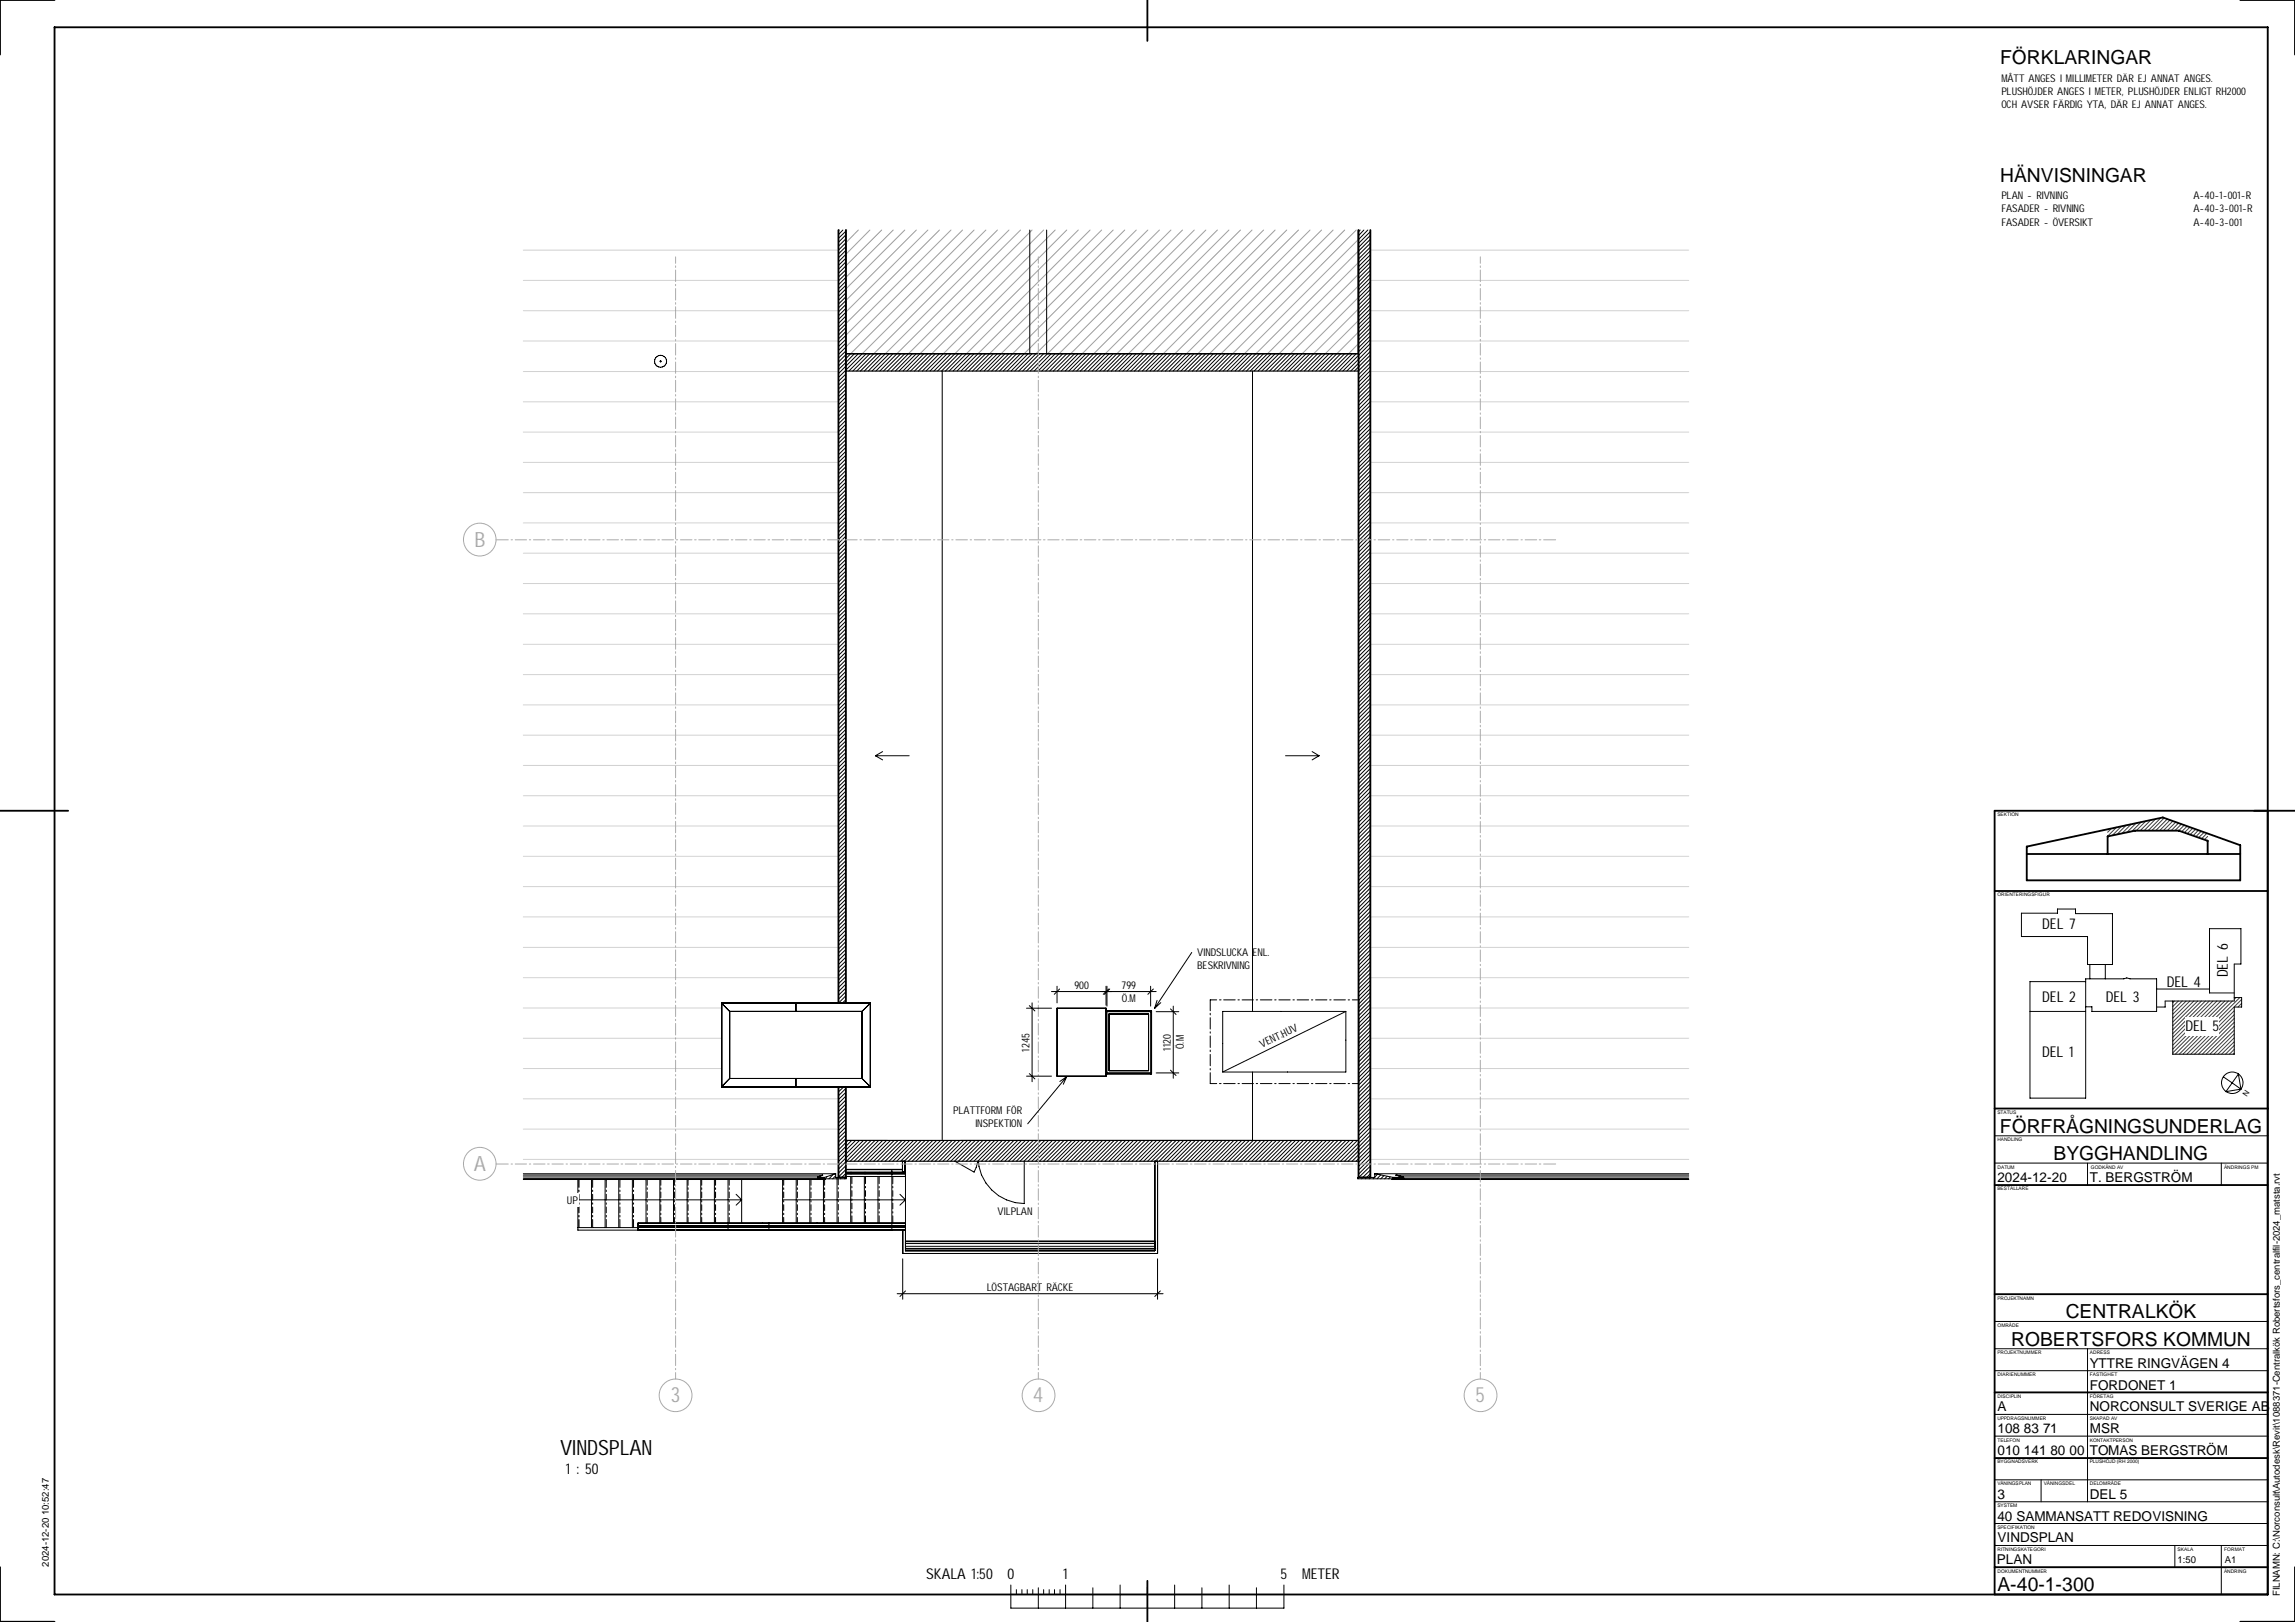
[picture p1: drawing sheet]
<svg xmlns="http://www.w3.org/2000/svg" width="841mm" height="594mm" viewBox="0 0 841 594" stroke-linecap="round" stroke-linejoin="round" font-family="sans-serif">
<defs><g id="words">
<g font-size="7.7" fill="#aaa">
<text x="173.9" y="200.3">B</text>
<text x="173.7" y="428.9">A</text>
<text x="245.8" y="513.6">3</text>
<text x="378.5" y="513.6">4</text>
<text x="540.7" y="513.6">5</text>
</g>
<text font-size="7.7" x="205.2" y="532.9">VINDSPLAN</text>
<g font-size="7.1">
<text x="733" y="23.3">FÖRKLARINGAR</text>
<text x="733" y="66.7">HÄNVISNINGAR</text>
<text x="732.9" y="414.9">FÖRFRÅGNINGSUNDERLAG</text>
<text x="752.5" y="424.9">BYGGHANDLING</text>
<text x="757" y="482.9">CENTRALKÖK</text>
<text x="737" y="492.8">ROBERTSFORS KOMMUN</text>
<text x="731.9" y="582.6">A-40-1-300</text>
</g>
<g font-size="5.5">
<text x="748.4" y="340.3">DEL 7</text>
<text x="816.4" y="357.9" transform="rotate(-90 816.4 357.9)">DEL 6</text>
<text x="794" y="361.5">DEL 4</text>
<text x="748.4" y="366.9">DEL 2</text>
<text x="771.7" y="366.9">DEL 3</text>
<text x="800.9" y="377.6">DEL 5</text>
<text x="748.4" y="387.1">DEL 1</text>
<text x="207.3" y="539.7">1 : 50</text>
<text x="339.3" y="578.2">SKALA 1:50</text>
<text x="369.2" y="578.2">0</text>
<text x="389.6" y="578.2">1</text>
<text x="469.2" y="578.2">5</text>
<text x="477.2" y="578.2">METER</text>
</g>
<g font-size="5">
<text x="731.9" y="432.9">2024-12-20</text>
<text x="765.8" y="432.9">T. BERGSTRÖM</text>
<text x="765.8" y="500.9">YTTRE RINGVÄGEN 4</text>
<text x="765.8" y="508.9">FORDONET 1</text>
<text x="731.9" y="516.9">A</text>
<text x="765.8" y="516.9">NORCONSULT SVERIGE AB</text>
<text x="731.9" y="524.9">108 83 71</text>
<text x="765.8" y="524.9">MSR</text>
<text x="731.9" y="532.9">010 141 80 00</text>
<text x="765.8" y="532.9">TOMAS BERGSTRÖM</text>
<text x="731.9" y="548.9">3</text>
<text x="765.8" y="548.9">DEL 5</text>
<text x="731.9" y="556.9">40 SAMMANSATT REDOVISNING</text>
<text x="731.9" y="564.9">VINDSPLAN</text>
<text x="731.8" y="572.9">PLAN</text>
</g>
<g font-size="3.9">
<text x="733.4" y="30">MÅTT ANGES I MILLIMETER DÄR EJ ANNAT ANGES.</text>
<text x="733.4" y="34.9">PLUSHÖJDER ANGES I METER, PLUSHÖJDER ENLIGT RH2000</text>
<text x="733.4" y="39.7">OCH AVSER FÄRDIG YTA, DÄR EJ ANNAT ANGES.</text>
<text x="733.4" y="72.9">PLAN - RIVNING</text>
<text x="733.4" y="77.8">FASADER - RIVNING</text>
<text x="803.7" y="72.9">A-40-1-001-R</text>
<text x="803.7" y="77.8">A-40-3-001-R</text>
<text x="733.4" y="82.6">FASADER - ÖVERSIKT</text>
<text x="803.7" y="82.6">A-40-3-001</text>
<text x="438.7" y="350">VINDSLUCKA ENL.</text>
<text x="438.7" y="354.9">BESKRIVNING</text>
<text x="393.7" y="362.2">900</text>
<text x="411" y="362.2">799</text>
<text x="411.1" y="366.9">Ö.M</text>
<text x="462.4" y="383.9" transform="rotate(-26 462.4 383.9)">VENT.HUV</text>
<text x="377.3" y="385.1" transform="rotate(-90 377.3 385.1)">1245</text>
<text x="429" y="384.7" transform="rotate(-90 429 384.7)">1120</text>
<text x="433.8" y="384.2" transform="rotate(-90 433.8 384.2)">Ö.M</text>
<text x="349.3" y="407.9">PLATTFORM FÖR</text>
<text x="357.5" y="412.8">INSPEKTION</text>
<text x="207.8" y="440.8">UP</text>
<text x="365.6" y="444.8">VILPLAN</text>
<text x="361.6" y="472.9">LÖSTAGBART RÄCKE</text>
</g>
<g font-size="3.5">
<text x="17.9" y="573.8" transform="rotate(-90 17.9 573.8)">2024-12-20 10:52:47</text>
<text x="798" y="572.3">1:50</text>
<text x="815.3" y="572.3">A1</text>
<text x="835.4" y="584.5" transform="rotate(-90 835.4 584.5)">FILNAMN: C:\Norconsult\Autodesk\Revit\1088371-Centralkök Robertsfors_centralfil-2024_matsta.rvt</text>
</g>
<text font-size="2.8" x="823.4" y="401.7" transform="rotate(-56 823.4 401.7)">N</text>
<g font-size="1.8">
<text x="731.9" y="299">SEKTION</text>
<text x="731.9" y="328.3">ORIENTERINGSFIGUR</text>
<text x="731.9" y="407.9">STATUS</text>
<text x="731.9" y="418">HANDLING</text>
<text x="731.9" y="428">DATUM</text>
<text x="766.2" y="428">GODKÄND AV</text>
<text x="815" y="428">ÄNDRINGS PM</text>
<text x="731.9" y="435.9">BESTÄLLARE</text>
<text x="731.9" y="476">PROJEKTNAMN</text>
<text x="731.9" y="486">OMRÅDE</text>
<text x="731.9" y="496">PROJEKTNUMMER</text>
<text x="765.8" y="496">ADRESS</text>
<text x="731.9" y="503.9">DIARIENUMMER</text>
<text x="765.8" y="503.9">FASTIGHET</text>
<text x="731.9" y="512">DISCIPLIN</text>
<text x="765.8" y="512">FÖRETAG</text>
<text x="731.9" y="519.9">UPPDRAGSNUMMER</text>
<text x="765.8" y="519.9">SKAPAD AV</text>
<text x="731.9" y="528">TELEFON</text>
<text x="765.8" y="528">KONTAKTPERSON</text>
<text x="731.9" y="535.9">BYGGNADSVERK</text>
<text x="765.8" y="535.9">PLUSHÖJD (RH 2000)</text>
<text x="731.9" y="544">VÅNINGSPLAN</text>
<text x="749" y="544">VÅNINGSDEL</text>
<text x="765.8" y="544">DELOMRÅDE</text>
<text x="731.9" y="551.9">SYSTEM</text>
<text x="731.9" y="560">SPECIFIKATION</text>
<text x="731.9" y="567.9">RITNINGSKATEGORI</text>
<text x="798" y="567.9">SKALA</text>
<text x="815" y="567.9">FORMAT</text>
<text x="731.9" y="576">DOKUMENTNUMMER</text>
<text x="815" y="576">ÄNDRING</text>
</g>
</g></defs>
<g fill="none" stroke="#000" stroke-width=".37">
<path d="M307.5 84.2l-.2 .3M308.9 84.2l-1.6 1.7M310 84.7l-2.7 2.6M310 86l-2.7 2.7M310 87.5l-2.7 2.7M310 88.9l-2.7 2.7M310 90.3l-2.7 2.7M310 91.7l-2.7 2.7M310 93.1l-2.7 2.7M310 94.6l-2.7 2.6M310 95.9l-2.7 2.7M310 97.4l-2.7 2.7"/>
<path d="M310 98.8l-2.7 2.6M310 84.2v45.3M377.4 84.2v45.3M383.5 84.2v45.3M497.7 84.2v45.3M498.4 84.2l-.6 .7M499.8 84.2l-2 2.1M501.2 84.2l-3.4 3.5M502.2 84.8l-4.4 4.4M502.2 86.2l-4.4 4.4M502.2 87.6l-4.4 4.3M502.2 89.1l-4.4 4.3"/>
<path d="M502.2 90.5l-4.4 4.3M502.2 91.9l-4.4 4.3M502.2 93.3l-4.4 4.3M502.2 94.7l-4.4 4.4M502.2 96.1l-4.4 4.3M502.2 97.5l-4.4 4.4M502.2 99l-4.4 4.3M310 100.2l-2.7 2.7M310 101.6l-2.7 2.7M310 103l-2.7 2.7M310 104.5l-2.7 2.6M310 105.8l-2.7 2.7"/>
<path d="M310 107.3l-2.7 2.7M310 108.7l-2.7 2.6M310 110.1l-2.7 2.7M310 111.5l-2.7 2.7M310 112.9l-2.7 2.8M310 114.4l-2.7 2.6M310 115.7l-2.7 2.7M310 117.2l-2.7 2.7M310 118.6l-2.7 2.6M310 120l-2.7 2.7M502.2 100.3l-4.4 4.4M502.2 101.8l-4.4 4.3"/>
<path d="M502.2 103.2l-4.4 4.3M502.2 104.6l-4.4 4.4M502.2 106l-4.4 4.3M502.2 107.4l-4.4 4.4M502.2 108.9l-4.4 4.3M502.2 110.2l-4.4 4.4M502.2 111.7l-4.4 4.3M502.2 113.1l-4.4 4.3M502.2 114.6l-4.4 4.3M502.2 115.9l-4.4 4.3M502.2 117.3l-4.4 4.4M502.2 118.8l-4.4 4.3"/>
<path d="M242 132.2l.1 .3zM310 129.5h187.8M310 121.4l-2.7 2.7M310 122.9l-2.7 2.6M310 124.3l-2.7 2.6M310 125.6l-2.7 2.8M310 127.1l-2.7 2.7M310 128.5l-2.7 2.6M310 137l-2.7 2.6M310 138.4l-2.7 2.7M310 139.8l-2.7 2.7M310.3 129.5l-3 3.1"/>
<path d="M311.7 129.5l-4.4 4.5M313.1 129.5l-5.8 5.9M314.5 129.5l-7.2 7.3M316 129.5l-8.7 8.8M317.4 129.5l-6.3 6.4M318.8 129.5l-6.3 6.4M320.2 129.5l-6.3 6.4M321.6 129.5l-6.3 6.4M323 129.5l-6.3 6.4M324.4 129.5l-6.2 6.4M325.9 129.5l-6.4 6.4M327.2 129.5l-6.2 6.4"/>
<path d="M328.7 129.5l-6.3 6.4M330.1 129.5l-6.3 6.4M331.6 129.5l-6.4 6.4M332.9 129.5l-6.3 6.4M334.3 129.5l-6.2 6.4M335.8 129.5l-6.4 6.4M337.1 129.5l-6.2 6.4M338.6 129.5l-6.3 6.4M340 129.5l-6.3 6.4M341.5 129.5l-6.4 6.4M342.8 129.5l-6.2 6.4M344.3 129.5l-6.3 6.4"/>
<path d="M345.3 135.9v281.8M345.7 129.5l-6.4 6.4M347 129.5l-6.2 6.4M348.5 129.5l-6.3 6.4M349.9 129.5l-6.3 6.4M351.3 129.5l-6.3 6.4M352.7 129.5l-6.2 6.4M354.2 129.5l-6.4 6.4M355.6 129.5l-6.3 6.4M357 129.5l-6.3 6.4M358.4 129.5l-6.3 6.4M359.8 129.5l-6.3 6.4"/>
<path d="M361.2 129.5l-6.3 6.4M362.6 129.5l-6.2 6.4M364.1 129.5l-6.4 6.4M365.5 129.5l-6.3 6.4M366.9 129.5l-6.3 6.4M368.3 129.5l-6.3 6.4M369.7 129.5l-6.3 6.4M371.1 129.5l-6.3 6.4M372.5 129.5l-6.2 6.4M374 129.5l-6.4 6.4M375.3 129.5l-6.2 6.4M376.8 129.5l-6.3 6.4"/>
<path d="M378.2 129.5l-6.3 6.4M379.6 129.5l-6.3 6.4M381 129.5l-6.3 6.4M382.4 129.5l-6.2 6.4M383.9 129.5l-6.4 6.4M385.2 129.5l-6.2 6.4M386.7 129.5l-6.3 6.4M388.1 129.5l-6.3 6.4M389.5 129.5l-6.3 6.4M390.9 129.5l-6.3 6.4M392.3 129.5l-6.3 6.4M393.8 129.5l-6.4 6.4"/>
<path d="M395.1 129.5l-6.2 6.4M396.6 129.5l-6.3 6.4M398 129.5l-6.3 6.4M399.4 129.5l-6.3 6.4M400.8 129.5l-6.3 6.4M402.3 129.5l-6.4 6.4M403.7 129.5l-6.4 6.4M405 129.5l-6.2 6.4M406.5 129.5l-6.3 6.4M407.9 129.5l-6.3 6.4M409.3 129.5l-6.3 6.4M410.7 129.5l-6.2 6.4"/>
<path d="M412.2 129.5l-6.4 6.4M413.5 129.5l-6.3 6.4M415 129.5l-6.3 6.4M416.4 129.5l-6.4 6.4M417.8 129.5l-6.3 6.4M419.2 129.5l-6.3 6.4M420.6 129.5l-6.2 6.4M422.1 129.5l-6.4 6.4M423.4 129.5l-6.2 6.4M424.9 129.5l-6.3 6.4M426.3 129.5l-6.4 6.4M427.7 129.5l-6.3 6.4"/>
<path d="M429.1 129.5l-6.3 6.4M430.5 129.5l-6.3 6.4M432 129.5l-6.4 6.4M433.3 129.5l-6.2 6.4M434.8 129.5l-6.3 6.4M436.2 129.5l-6.3 6.4M437.6 129.5l-6.3 6.4M439 129.5l-6.3 6.4M440.4 129.5l-6.3 6.4M441.9 129.5l-6.4 6.4M443.2 129.5l-6.2 6.4M444.7 129.5l-6.3 6.4"/>
<path d="M446.1 129.5l-6.3 6.4M447.5 129.5l-6.3 6.4M448.9 129.5l-6.3 6.4M450.3 129.5l-6.3 6.4M451.7 129.5l-6.3 6.4M453.1 129.5l-6.2 6.4M454.6 129.5l-6.4 6.4M456 129.5l-6.3 6.4M457.4 129.5l-6.3 6.4M458.8 129.5l-6.3 6.4M459 135.9v234.5M460.2 129.5l-6.3 6.4"/>
<path d="M461.6 129.5l-6.3 6.4M463 129.5l-6.2 6.4M464.5 129.5l-6.4 6.4M465.8 129.5l-6.2 6.4M467.3 129.5l-6.3 6.4M468.7 129.5l-6.3 6.4M470.2 129.5l-6.4 6.4M471.5 129.5l-6.3 6.4M472.9 129.5l-6.2 6.4M474.4 129.5l-6.4 6.4M475.7 129.5l-6.2 6.4M477.2 129.5l-6.3 6.4"/>
<path d="M478.6 129.5l-6.3 6.4M480.1 129.5l-6.4 6.4M481.4 129.5l-6.3 6.4M482.9 129.5l-6.3 6.4M484.3 129.5l-6.4 6.4M485.6 129.5l-6.2 6.4M487.1 129.5l-6.3 6.4M488.5 129.5l-6.3 6.4M489.9 129.5l-6.3 6.4M491.3 129.5l-6.2 6.4M492.8 129.5l-6.4 6.4M494.2 129.5l-6.4 6.4"/>
<path d="M495.6 129.5l-6.3 6.4M497 129.5l-6.3 6.4M502.2 120.1l-4.4 4.4M502.2 121.6l-4.4 4.3M502.2 123l-4.4 4.3M502.2 124.4l-4.4 4.4M502.2 125.8l-10.1 10.1M502.2 127.3l-8.7 8.6M502.2 128.7l-7.2 7.2M502.2 130l-5.9 5.9M502.2 131.5l-4.4 4.4M502.2 132.9l-4.4 4.3"/>
<path d="M502.2 134.3l-4.4 4.4M502.2 135.7l-4.4 4.3M502.2 137.2l-4.4 4.3M502.2 138.5l-4.4 4.4M502.2 140l-4.4 4.3M310 141.2l-2.7 2.7M310 142.7l-2.7 2.6M310 144l-2.7 2.7M310 145.5l-2.7 2.7M310 146.9l-2.7 2.6M310 148.3l-2.7 2.7M310 149.7l-2.7 2.7"/>
<path d="M310 151.1l-2.7 2.7M310 152.6l-2.7 2.6M310 153.9l-2.7 2.7M310 155.4l-2.7 2.7M310 156.8l-2.7 2.6M310 158.2l-2.7 2.7M310 159.6l-2.7 2.7M502.2 141.4l-4.4 4.3M502.2 142.8l-4.4 4.4M502.2 144.2l-4.4 4.3M502.2 145.6l-4.4 4.3M502.2 147.1l-4.4 4.3"/>
<path d="M502.2 148.4l-4.4 4.4M502.2 149.9l-4.4 4.3M502.2 151.3l-4.4 4.3M502.2 152.7l-4.4 4.4M502.2 154.1l-4.4 4.3M502.2 155.5l-4.4 4.4M502.2 157l-4.4 4.3M502.2 158.3l-4.4 4.3M502.2 159.8l-4.4 4.3M310 161l-2.7 2.7M310 162.5l-2.7 2.6M310 163.8l-2.7 2.7"/>
<path d="M310 165.3l-2.7 2.7M310 166.7l-2.7 2.6M310 168.1l-2.7 2.7M310 169.5l-2.7 2.7M310 170.9l-2.7 2.7M310 172.3l-2.7 2.7M310 173.7l-2.7 2.7M310 175.2l-2.7 2.7M310 176.6l-2.7 2.6M310 178l-2.7 2.7M310 179.4l-2.7 2.7M502.2 161.2l-4.4 4.3"/>
<path d="M502.2 162.6l-4.4 4.4M502.2 164l-4.4 4.3M502.2 165.4l-4.4 4.4M502.2 166.9l-4.4 4.3M502.2 168.2l-4.4 4.4M502.2 169.7l-4.4 4.3M502.2 171.1l-4.4 4.3M502.2 172.5l-4.4 4.4M502.2 173.9l-4.4 4.3M502.2 175.3l-4.4 4.4M502.2 176.7l-4.4 4.4M502.2 178.1l-4.4 4.4"/>
<path d="M502.2 179.6l-4.4 4.3M310 180.8l-2.7 2.7M310 182.2l-2.7 2.7M310 183.6l-2.7 2.8M310 185.1l-2.7 2.6M310 186.4l-2.7 2.7M310 187.9l-2.7 2.7M310 189.3l-2.7 2.7M310 190.8l-2.7 2.6M310 192.1l-2.7 2.7M310 193.5l-2.7 2.8M310 195l-2.7 2.6"/>
<path d="M310 196.3l-2.7 2.8M310 197.8l-2.7 2.7M310 199.2l-2.7 2.6M502.2 181l-4.4 4.3M502.2 182.4l-4.4 4.3M502.2 183.8l-4.4 4.3M502.2 185.3l-4.4 4.3M502.2 186.6l-4.4 4.4M502.2 188l-4.4 4.4M502.2 189.5l-4.4 4.3M502.2 190.9l-4.4 4.3M502.2 192.3l-4.4 4.3"/>
<path d="M502.2 193.7l-4.4 4.3M502.2 195.2l-4.4 4.3M502.2 196.5l-4.4 4.3M502.2 198l-4.4 4.3M502.2 199.4l-4.4 4.3M310 200.7l-2.7 2.6M310 202l-2.7 2.7M310 203.5l-2.7 2.7M310 204.9l-2.7 2.6M310 206.2l-2.7 2.8M310 207.7l-2.7 2.7M310 209.1l-2.7 2.7"/>
<path d="M310 210.5l-2.7 2.7M310 211.9l-2.7 2.7M310 213.4l-2.7 2.7M310 214.8l-2.7 2.6M310 216.2l-2.7 2.7M310 217.6l-2.7 2.7M310 219l-2.7 2.7M502.2 200.7l-4.4 4.4M502.2 202.2l-4.4 4.3M502.2 203.6l-4.4 4.3M502.2 205.1l-4.4 4.3M502.2 206.4l-4.4 4.3"/>
<path d="M502.2 207.9l-4.4 4.3M502.2 209.3l-4.4 4.3M502.2 210.7l-4.4 4.4M502.2 212.1l-4.4 4.3M502.2 213.5l-4.4 4.3M502.2 214.9l-4.4 4.4M502.2 216.3l-4.4 4.3M502.2 217.8l-4.4 4.3M502.2 219.2l-4.4 4.3M310 220.4l-2.7 2.7M310 221.8l-2.7 2.7M310 223.3l-2.7 2.6"/>
<path d="M310 224.6l-2.7 2.7M310 226.1l-2.7 2.7M310 227.5l-2.7 2.7M310 228.9l-2.7 2.7M310 230.3l-2.7 2.7M310 231.7l-2.7 2.7M310 233.2l-2.7 2.6M310 234.5l-2.7 2.7M310 236l-2.7 2.7M310 237.4l-2.7 2.6M310 238.8l-2.7 2.7M502.2 226.2l-4.4 4.3"/>
<path d="M502.2 230.5l-4.4 4.3M502.2 231.9l-4.4 4.3M502.2 220.6l-4.4 4.3M502.2 222l-4.4 4.3M502.2 223.4l-4.4 4.4M502.2 224.8l-4.4 4.4M502.2 227.7l-4.4 4.3M502.2 229.1l-4.4 4.3M502.2 233.3l-4.4 4.4M502.2 234.7l-4.4 4.3M502.2 236.1l-4.4 4.4M502.2 237.6l-4.4 4.3"/>
<path d="M502.2 238.9l-4.4 4.4M310 240.2l-2.7 2.7M310 241.6l-2.7 2.7M310 243.1l-2.7 2.6M310 244.4l-2.7 2.7M310 245.9l-2.7 2.7M310 247.3l-2.7 2.6M310 248.7l-2.7 2.7M310 250.1l-2.7 2.7M310 251.5l-2.7 2.8M310 253l-2.7 2.6M310 254.3l-2.7 2.7"/>
<path d="M310 255.8l-2.7 2.7M310 257.2l-2.7 2.6M310 258.6l-2.7 2.7M502.2 244.6l-4.4 4.3M502.2 246l-4.4 4.4M502.2 250.3l-4.4 4.3M502.2 258.7l-4.4 4.4M502.2 240.4l-4.4 4.3M502.2 241.8l-4.4 4.3M502.2 243.2l-4.4 4.4M502.2 247.5l-4.4 4.3M502.2 248.8l-4.4 4.4"/>
<path d="M502.2 251.7l-4.4 4.3M502.2 253.2l-4.4 4.3M502.2 254.5l-4.4 4.3M502.2 255.9l-4.4 4.4M502.2 257.4l-4.4 4.3M310 260l-2.7 2.7M310 261.5l-2.7 2.6M310 262.8l-2.7 2.7M310 264.2l-2.7 2.8M310 265.7l-2.7 2.7M310 267.1l-2.7 2.6M310 268.5l-2.7 2.7"/>
<path d="M310 269.9l-2.7 2.7M310 271.4l-2.7 2.6M310 272.7l-2.7 2.7M310 274.2l-2.7 2.7M310 275.6l-2.7 2.6M310 277l-2.7 2.7M310 278.4l-2.7 2.7M310 279.8l-2.7 2.7M320.8 276.8h12.4M320.8 276.8l2.6 1.5M323.4 275.3l-2.6 1.5M471.1 276.8h12.3"/>
<path d="M480.8 275.3l2.6 1.5M483.4 276.8l-2.6 1.5M502.2 260.2l-4.4 4.3M502.2 264.4l-4.4 4.3M502.2 272.9l-4.4 4.3M502.2 278.6l-4.4 4.3M502.2 280l-4.4 4.3M502.2 261.6l-4.4 4.3M502.2 263l-4.4 4.4M502.2 265.9l-4.4 4.3M502.2 267.3l-4.4 4.3M502.2 268.6l-4.4 4.4"/>
<path d="M502.2 270.1l-4.4 4.3M502.2 271.5l-4.4 4.3M502.2 274.3l-4.4 4.3M502.2 275.8l-4.4 4.3M502.2 277.1l-4.4 4.4M310 281.3l-2.7 2.6M310 282.6l-2.7 2.7M310 284.1l-2.7 2.7M310 285.5l-2.7 2.6M310 286.9l-2.7 2.7M310 288.3l-2.7 2.7M310 289.7l-2.7 2.7"/>
<path d="M310 291.2l-2.7 2.6M310 292.5l-2.7 2.7M310 294l-2.7 2.7M310 295.4l-2.7 2.6M310 296.8l-2.7 2.7M310 298.2l-2.7 2.7M310 299.6l-2.7 2.7M502.2 282.8l-4.4 4.3M502.2 284.2l-4.4 4.3M502.2 292.7l-4.4 4.3M502.2 294.1l-4.4 4.3M502.2 296.9l-4.4 4.3"/>
<path d="M502.2 298.4l-4.4 4.3M502.2 281.4l-4.4 4.3M502.2 285.7l-4.4 4.3M502.2 287l-4.4 4.4M502.2 288.5l-4.4 4.3M502.2 289.9l-4.4 4.3M502.2 291.3l-4.4 4.4M502.2 295.6l-4.4 4.3M502.2 299.8l-4.4 4.3M310 301l-2.7 2.7M310 302.4l-2.7 2.7M310 303.9l-2.7 2.7"/>
<path d="M310 305.3l-2.7 2.6M310 306.7l-2.7 2.7M310 308.1l-2.7 2.7M310 309.5l-2.7 2.7M310 310.9l-2.7 2.7M310 312.3l-2.7 2.7M310 313.8l-2.7 2.6M310 315.2l-2.7 2.6M310 316.6l-2.7 2.7M310 318l-2.7 2.7M310 319.4l-2.7 2.7M502.2 311.1l-4.4 4.3"/>
<path d="M502.2 312.5l-4.4 4.3M502.2 316.7l-4.4 4.4M502.2 318.2l-4.4 4.3M502.2 301.2l-4.4 4.4M502.2 302.6l-4.4 4.3M502.2 304l-4.4 4.4M502.2 305.5l-4.4 4.3M502.2 306.8l-4.4 4.3M502.2 308.3l-4.4 4.3M502.2 309.7l-4.4 4.3M502.2 313.9l-4.4 4.4M502.2 315.3l-4.4 4.4"/>
<path d="M502.2 319.6l-4.4 4.3M310 320.8l-2.7 2.7M310 322.2l-2.7 2.8M310 323.7l-2.7 2.6M310 325l-2.7 2.7M310 326.5l-2.7 2.7M310 327.9l-2.7 2.7M310 329.4l-2.7 2.6M310 330.7l-2.7 2.7M310 332.1l-2.7 2.8M310 333.6l-2.7 2.6M310 334.9l-2.7 2.8"/>
<path d="M310 336.4l-2.7 2.7M310 337.8l-2.7 2.6M310 339.2l-2.7 2.7M502.2 326.6l-4.4 4.4M502.2 330.9l-4.4 4.3M502.2 332.3l-4.4 4.3M502.2 336.5l-4.4 4.4M502.2 321l-4.4 4.3M502.2 322.4l-4.4 4.3M502.2 323.8l-4.4 4.4M502.2 325.2l-4.4 4.4M502.2 328.1l-4.4 4.3"/>
<path d="M502.2 329.5l-4.4 4.3M502.2 333.8l-4.4 4.3M502.2 335.1l-4.4 4.3M502.2 338l-4.4 4.3M502.2 339.3l-4.4 4.4M310 340.6l-2.7 2.7M310 342.1l-2.7 2.7M310 343.5l-2.7 2.6M310 344.8l-2.7 2.8M310 346.3l-2.7 2.7M310 347.7l-2.7 2.7M310 349.1l-2.7 2.7"/>
<path d="M310 350.5l-2.7 2.7M310 352l-2.7 2.6M310 353.4l-2.7 2.6M310 354.8l-2.7 2.7M310 356.2l-2.7 2.7M310 357.6l-2.7 2.7M310 359l-2.7 2.7M502.2 345l-4.4 4.3M502.2 346.5l-4.4 4.3M502.2 349.2l-4.4 4.4M502.2 350.7l-4.4 4.3M502.2 356.4l-4.4 4.3"/>
<path d="M502.2 359.2l-4.4 4.3M502.2 340.8l-4.4 4.3M502.2 342.2l-4.4 4.3M502.2 343.7l-4.4 4.3M502.2 347.9l-4.4 4.3M502.2 352.1l-4.4 4.3M502.2 353.5l-4.4 4.4M502.2 354.9l-4.4 4.3M502.2 357.8l-4.4 4.3M264.4 367.4h54.5M264.4 367.4v30.6M264.4 367.4l3 3"/>
<path d="M267.4 370.4v24.6M267.4 370.4h48.5M291.7 367.4v3M310 360.4l-2.7 2.7M310 361.9l-2.7 2.6M310 363.2l-2.7 2.7M310 364.7l-2.7 2.7M310 366.1l-1.3 1.3M315.9 370.4v24.6M318.9 367.4v30.6M318.9 367.4l-3 3M387.3 369.2h18v24.9h-18z"/>
<path d="M405.3 370.2h16.7v23.1h-16.7M405.6 370.5h16v22.4h-16zM406.5 371.3h14.4v20.8h-14.4zM406.5 371.3h14.4M443.5 371.1v.6M443.5 372.7v4.2M443.5 377.9v.5M443.5 379.4v4.2M445.9 366.2h-2.4v4M446.9 366.2h.6M448.4 366.2h4.2M453.6 366.2h.6"/>
<path d="M455.2 366.2h4.1M460.3 366.2h.5M461.9 366.2h4.2M467.1 366.2h.5M468.6 366.2h4.2M473.8 366.2h.5M475.3 366.2h4.3M480.6 366.2h.5M482.1 366.2h4.1M487.3 366.2h.5M488.8 366.2h4.2M493.2 370.4l-45.1 22.2"/>
<path d="M493.2 370.4h-45.1v22.2M493.2 370.4v22.2h-45.1M494 366.2h.5M495.6 366.2h2.3v4M497.9 371.1v.6M497.9 372.7v4.2M497.9 377.9v.5M497.9 379.4v4.2M502.2 360.6l-4.4 4.3M502.2 364.8l-4.4 4.3M502.2 369.1l-4.4 4.3M502.2 370.5l-4.4 4.3"/>
<path d="M502.2 373.3l-4.4 4.3M502.2 379l-4.4 4.3M502.2 362l-4.4 4.4M502.2 363.4l-4.4 4.4M502.2 366.3l-4.4 4.3M502.2 367.7l-4.4 4.3M502.2 371.9l-4.4 4.4M502.2 374.7l-4.4 4.4M502.2 376.2l-4.4 4.3M502.2 377.5l-4.4 4.4M264.4 398h54.5M267.4 395h48.5"/>
<path d="M267.4 395l-3 3M291.7 395v3M307.8 398l-.5 .4M309.2 398l-1.9 1.9M310 398.6l-2.7 2.7M315.9 395l3 3M443.5 384.6v.5M443.5 386.2v4.1M443.5 391.3v.5M443.5 392.9v3.9h2.4M446.9 396.8h.6M448.4 396.8h4.2"/>
<path d="M453.6 396.8h.6M455.2 396.8h4.1M459 392.6v25.1M460.3 396.8h.5M461.9 396.8h4.2M467.1 396.8h.5M468.6 396.8h4.2M473.8 396.8h.5M475.3 396.8h4.3M480.6 396.8h.5M482.1 396.8h4.1M487.3 396.8h.5"/>
<path d="M488.8 396.8h4.2M494 396.8h.5M497.9 392.9v3.9h-2.3M497.9 384.6v.5M497.9 386.2v4.1M497.9 391.3v.5M502.2 383.2l-4.4 4.3M502.2 384.6l-4.4 4.4M502.2 388.9l-4.4 4.3M502.2 393.1l-4.4 4.3M502.2 394.5l-4.4 4.4M502.2 397.3l-4.4 4.4"/>
<path d="M502.2 398.8l-4.4 4.3M502.2 380.4l-4.4 4.3M502.2 381.8l-4.4 4.4M502.2 386.1l-4.4 4.3M502.2 387.4l-4.4 4.4M502.2 390.3l-4.4 4.3M502.2 391.7l-4.4 4.4M502.2 396l-4.4 4.3M310 417.7h15.2M310 400l-2.7 2.7M310 401.4l-2.7 2.7M310 402.8l-2.7 2.8"/>
<path d="M310 404.3l-2.7 2.7M310 405.7l-2.7 2.6M310 407.1l-2.7 2.7M310 408.5l-2.7 2.7M310 410l-2.7 2.6M310 411.3l-2.7 2.7M310 412.7l-2.7 2.8M310 414.2l-2.7 2.6M310 415.6l-2.7 2.7M310 417l-2.7 2.7M310.7 417.7l-3.4 3.4M312.1 417.7l-4.8 4.8"/>
<path d="M313.5 417.7l-6.2 6.2M315 417.7l-7.7 7.7M316.4 417.7l-9.1 9M317.8 417.7l-7.6 7.6M319.2 417.7l-7.6 7.6M320.6 417.7l-7.6 7.6M322 417.7l-7.5 7.6M323.4 417.7l-7.5 7.6M324.9 417.7l-7.7 7.6M326.3 417.7l-7.6 7.6M327.7 417.7l-7.6 7.6M329.1 417.7l-7.6 7.6"/>
<path d="M330.5 417.7l-7.6 7.6M331.9 417.7l-7.5 7.6M333.3 417.7l-7.5 7.6M334.8 417.7l-7.6 7.6M336.1 417.7l-7.5 7.6M337.6 417.7l-7.6 7.6M339 417.7l-7.6 7.6M340.4 417.7l-7.6 7.6M341.8 417.7l-7.5 7.6M343.2 417.7l-7.6 7.6M344.7 417.7l-7.6 7.6M346 417.7l-7.5 7.6"/>
<path d="M347.5 417.7l-7.6 7.6M348.9 417.7l-7.6 7.6M350.3 417.7l-7.6 7.6M351.7 417.7l-7.5 7.6M351.9 417.7h106.7M353.1 417.7l-7.6 7.6M354.6 417.7l-7.6 7.6M355.9 417.7l-7.5 7.6M357.4 417.7l-7.6 7.6M358.8 417.7l-7.6 7.6M360.2 417.7l-7.6 7.6M361.6 417.7l-7.5 7.6"/>
<path d="M363.1 417.7l-7.7 7.6M364.5 417.7l-7.6 7.6M365.8 417.7l-7.5 7.6-1.3 4-7.1-4M367.3 417.7l-7.6 7.6M368.7 417.7l-7.6 7.6M370.1 417.7l-7.6 7.6M371.5 417.7l-7.5 7.6M373 417.7l-7.7 7.6M374.3 417.7l-7.5 7.6M375.8 417.7l-7.6 7.6M377.2 417.7l-7.6 7.6M378.6 417.7l-7.6 7.6"/>
<path d="M380 417.7l-7.6 7.6M381.4 417.7l-7.6 7.6M382.9 417.7l-7.7 7.6M384.2 417.7l-7.5 7.6M385.7 417.7l-7.6 7.6M387.1 417.7l-7.6 7.6M388.5 417.7l-7.6 7.6M389.9 417.7l-7.5 7.6M391.3 417.7l-7.6 7.6M392.8 417.7l-7.7 7.6M394.1 417.7l-7.5 7.6M395.6 417.7l-7.7 7.6"/>
<path d="M397 417.7l-7.6 7.6M398.4 417.7l-7.6 7.6M399.8 417.7l-7.5 7.6M401.2 417.7l-7.6 7.6M402.7 417.7l-7.6 7.6M404 417.7l-7.5 7.6M405.5 417.7l-7.7 7.6M406.9 417.7l-7.6 7.6M408.3 417.7l-7.6 7.6M409.7 417.7l-7.5 7.6M411.1 417.7l-7.6 7.6M412.5 417.7l-7.5 7.6"/>
<path d="M413.9 417.7l-7.5 7.6M415.4 417.7l-7.6 7.6M416.8 417.7l-7.6 7.6M418.2 417.7l-7.6 7.6M419.6 417.7l-7.6 7.6M421 417.7l-7.6 7.6M422.4 417.7l-7.5 7.6M423.8 417.7l-7.5 7.6M425.3 417.7l-7.6 7.6M426.6 417.7l-7.5 7.6M428.1 417.7l-7.6 7.6M429.5 417.7l-7.6 7.6"/>
<path d="M431 417.7l-7.7 7.6M432.3 417.7l-7.5 7.6M433.7 417.7l-7.6 7.6M435.2 417.7l-7.6 7.6M436.5 417.7l-7.5 7.6M438 417.7l-7.6 7.6M439.4 417.7l-7.6 7.6M440.9 417.7l-7.7 7.6M442.2 417.7l-7.5 7.6M443.7 417.7l-7.7 7.6M445.1 417.7l-7.6 7.6M446.4 417.7l-7.5 7.6"/>
<path d="M447.9 417.7l-7.5 7.6M449.3 417.7l-7.6 7.6M450.7 417.7l-7.6 7.6M452.1 417.7l-7.5 7.6M453.6 417.7l-7.7 7.6M455 417.7l-7.6 7.6M456.4 417.7l-7.6 7.6M457.8 417.7l-7.6 7.6M459.2 417.7l-7.6 7.6M460.6 417.7l-7.5 7.6M462 417.7l-7.5 7.6M463.5 417.7l-7.7 7.6"/>
<path d="M464.8 417.7l-7.5 7.6M466.3 417.7l-7.6 7.6M467.7 417.7l-7.6 7.6M469.1 417.7l-7.6 7.6M470.5 417.7l-7.5 7.6M471.9 417.7l-7.6 7.6M473.4 417.7l-7.6 7.6M474.7 417.7l-7.5 7.6M476.2 417.7l-7.6 7.6M477.6 417.7l-7.6 7.6M479 417.7l-7.6 7.6M480.4 417.7l-7.5 7.6"/>
<path d="M481.8 417.7l-7.6 7.6M483.3 417.7l-7.6 7.6M484.6 417.7l-7.5 7.6M486.1 417.7l-7.6 7.6M487.5 417.7l-7.6 7.6M488.9 417.7l-7.6 7.6M490.3 417.7l-7.5 7.6M491.7 417.7l-7.6 7.6M493.2 417.7l-7.6 7.6M494.5 417.7l-7.5 7.6M496 417.7l-7.6 7.6M497.4 417.7l-7.6 7.6"/>
<path d="M502.2 403l-4.4 4.3M502.2 407.2l-4.4 4.4M502.2 411.5l-4.4 4.3M502.2 412.9l-4.4 4.3M502.2 414.4l-11 10.9M502.2 415.7l-9.5 9.6M502.2 417.2l-8.2 8.1M502.2 418.6l-6.7 6.7M502.2 400.2l-4.4 4.3M502.2 401.6l-4.4 4.4M502.2 404.5l-4.4 4.3M502.2 405.9l-4.4 4.3"/>
<path d="M502.2 408.7l-4.4 4.3M502.2 410.1l-4.4 4.3M191.8 431.8h109.7M191.8 430.4h109.7l-1.8 .7M191.8 429.9h114.4M191.8 431h107.9M191.8 432h110.5M211.8 432v18.5h119M211.8 439.4h60M212.2 432v2.8M212.2 435.9v.5M212.2 437.4v2.1"/>
<path d="M216.7 432v17.6M217.2 432v2.8M217.2 435.9v.5M217.2 437.4v2.1M221.7 432v17.6M222.2 432v2.8M222.2 435.9v.5M222.2 437.4v2.1M226.7 432v17.6M227.2 432v2.8M227.2 435.9v.5M227.2 437.4v2.1"/>
<path d="M231.7 432v17.6M232.2 432v2.8M232.2 435.9v.5M232.2 437.4v2.1M236.7 432v16M237.2 432v2.1M237.2 435v.6M237.2 436.5v2.2M237.2 439.7v.5M241.8 432v16M242.1 432v2.1M242.1 435v.6"/>
<path d="M242.1 436.5v2.2M242.1 439.7v.5M246.8 432v16M247.1 432v2.1M247.1 435v.6M247.1 436.5v2.2M247.1 439.7v.5M251.8 432v16M252.1 432v2.1M252.1 435v.6M252.1 436.5v2.2M252.1 439.7v.5"/>
<path d="M256.8 432v16M257.1 432v2.1M257.1 435v.6M257.1 436.5v2.2M257.1 439.7v.5M261.8 432v16M262.2 432v2.1M262.2 435v.6M262.2 436.5v2.2M262.2 439.7v.5M266.8 432v18.4M267.2 432v2.1"/>
<path d="M267.2 435v.6M267.2 436.5v2.2M267.2 439.7v.5M269.7 437.4l2.1 2M271.8 432v16M271.8 439.4l-2.1 2M286.8 432v16M286.8 439.4h45M287.2 432v2.1M287.2 435v.6M287.2 436.5v2.2M287.2 439.7v.5"/>
<path d="M291.8 432v16M292.2 432v2.1M292.2 435v.6M292.2 436.5v2.2M292.2 439.7v.5M296.8 432v16M297.2 432v2.1M297.2 435v.6M297.2 436.5v2.2M297.2 439.7v.5M299.7 431v.8M300 431.2v.5"/>
<path d="M301.3 431.2l-.4 .5M301.4 430.4l-1.7 .6M301.5 431.8l.8 .2M301.8 431.7v16.3M302.2 431.7v2.4M302.2 435v.6M302.2 436.5v2.2M302.2 439.7v.5M303.1 430.9l-.8 .8M305.2 430.2l-1.4 1.5M306.2 430.6l-1.1 1.1M306.2 429.9l-4.1 1.3h-2.4"/>
<path d="M306.2 429.9v1.3h3.8v.5h-10.3M306.7 431.7v16.3M307 431.2l-.4 .5M307.2 431.7v2.2M307.2 434.9v.5M307.2 436.5v2.1M307.2 439.5v.6M310 426.9l-2.7 2.7M310 425.4l-2.7 2.8M310 429.8l-2 1.9M310 431.1l-.5 .6M310 429.9h21.8"/>
<path d="M310 429.3h21.8M310 430.9h21.8M311.7 429.3v.6M311.7 430.9v17.1M312.2 429.3v.6M312.2 430.9v2.6M312.2 434.5v.5M312.2 436v2.2M312.2 439.1v.6M316.7 429.3v.6M316.7 430.9v17.1M317.2 429.3v.6"/>
<path d="M317.2 430.9v2.6M317.2 434.5v.5M317.2 436v2.2M317.2 439.1v.6M321.7 429.3v.6M321.7 430.9v17.1M322.2 429.3v.6M322.2 430.9v2.6M322.2 434.5v.5M322.2 436v2.2M322.2 439.1v.6M326.8 428.3v22.1"/>
<path d="M327.2 429.3v.6M327.2 430.9v2.6M327.2 434.5v.5M327.2 436v2.2M327.2 439.1v.6M329.8 437.4l2 2M330.7 428.3h-20.7l-2.7 2.7M330.7 425.3h.9v4h-.9zM331.6 428.2l.2 29.8h91.4v-32.7h1v33.8h-93.4v-8.7M331.8 439.4l-2 2M358.6 425.3a16.9 16.9 0 0 0 16.7 15.5v-15.5M497.6 431.7h16.7"/>
<path d="M502.2 420l-5.3 5.3M502.2 421.4l-4.4 4.3M502.2 422.8l-4.4 4.3M502.2 424.3l-4.4 4.3M502.2 425.6l-4.4 4.4M502.2 427.1l-4.6 4.5M502.2 428.5l-3.3 3.2M502.2 429.9l-1.8 1.8M502.2 431.2l-.5 .5M503.6 431.2l-.4 .5M503.8 429.9v1.3h-6.2v.5M503.8 429.9l6.7 1.3h3.8"/>
<path d="M503.8 429.9h115M504.8 430l-1 1.1M506 430.3l-1.4 1.4M507.2 430.5l-1.2 1.2M508.3 430.8l-.9 .9M509.4 431l-.6 .7M510.2 432h108.6M510.7 431.2l-.5 .5M511.6 430.4h.1M511.6 430.4h107.2M511.6 430.4l2.7 .6M511.6 430.4l2.7 .7"/>
<path d="M511.6 431.8l-1.4 .2M512.1 431.2l-.5 .5M512.7 430.6v.1M513.5 431.2l-.4 .5M513.8 431h.1M513.9 431.2v.5M514.3 431v.8M514.3 431h104.5M618.8 431.8l-108.6 .2M211.8 449.6h22M212.2 440.5v.5M212.2 442v2.2"/>
<path d="M212.2 445.1v.6M212.2 446.6v3M217.2 440.5v.5M217.2 442v2.2M217.2 445.1v.6M217.2 446.6v3M222.2 440.5v.5M222.2 442v2.2M222.2 445.1v.6M222.2 446.6v3M227.2 440.5v.5M227.2 442v2.2"/>
<path d="M227.2 445.1v.6M227.2 446.6v3M232.2 440.5v.5M232.2 442v2.2M232.2 445.1v.6M232.2 446.6v3M236.7 448.9v.5M237.2 441.2v2.1M237.2 444.3v.5M237.2 445.9v2.1M237.2 448.9v.5M241.8 448.9v.5"/>
<path d="M242.1 441.2v2.1M242.1 444.3v.5M242.1 445.9v2.1M242.1 448.9v.5M246.8 448.9v.5M247.1 441.2v2.1M247.1 444.3v.5M247.1 445.9v2.1M247.1 448.9v.5M251.8 448.9v.5M252.1 441.2v2.1M252.1 444.3v.5"/>
<path d="M252.1 445.9v2.1M252.1 448.9v.5M256.8 448.9v.5M257.1 441.2v2.1M257.1 444.3v.5M257.1 445.9v2.1M257.1 448.9v.5M261.8 448.9v.5M262.2 441.2v2.1M262.2 444.3v.5M262.2 445.9v2.1M262.2 448.9v.5"/>
<path d="M267.2 441.2v2.1M267.2 444.3v.5M267.2 445.9v2.1M267.2 448.9v.5M271.8 450.5h.1M271.8 448.9v.5M281.8 448v.9M281.8 449.4v1M286.8 448.9v.5M287.2 441.2v2.1M287.2 444.3v.5M287.2 445.9v2.1"/>
<path d="M287.2 448.9v.5M291.8 448.9v.5M292.2 441.2v2.1M292.2 444.3v.5M292.2 445.9v2.1M292.2 448.9v.5M296.8 448.9v.5M297.2 441.2v2.1M297.2 444.3v.5M297.2 445.9v2.1M297.2 448.9v.5M301.8 448.9v.5"/>
<path d="M302.2 441.2v2.1M302.2 444.3v.5M302.2 445.9v2.1M302.2 448.9v.5M306.7 448.9v.5M307.2 441.1v2M307.2 444.2v.5M307.2 445.7v2.3M307.2 448.9v.5M311.7 448.9v.5M312.2 440.6v2.1M312.2 443.7v.5"/>
<path d="M312.2 445.3v2.7M312.2 448.9v.5M316.7 448.9v.5M317.2 440.6v2.1M317.2 443.7v.5M317.2 445.3v2.7M317.2 448.9v.5M321.7 448.9v.5M322.2 440.6v2.1M322.2 443.7v.5M322.2 445.3v2.7M322.2 448.9v.5"/>
<path d="M327.2 440.6v2.1M327.2 443.7v.5M327.2 445.3v2.7M327.2 448.9v.5M331.8 457.2h.1M331.8 449.4h-98v1h98M331.8 454.6h91.4M331.8 457.5h91.4M331.8 457.2h91.4M331.8 456.4h91.4M331.8 455.4h91.4M331.8 454.7h91.4"/>
<path d="M331.8 448h-98v.9h98M423.2 457.2h.1"/>
<circle cx="242.1" cy="132.3" r="2.18"/>
</g>
<g fill="none" stroke="#d2d2d2" stroke-width=".37">
<path d="M191.8 91.6h115.5M502.2 91.6h116.6M191.8 102.7h115.5M191.8 113.8h115.5M502.2 102.7h116.6M502.2 113.8h116.6M191.8 124.9h115.5M191.8 136.1h115.5M502.2 124.9h116.6M502.2 136.1h116.6M191.8 147.2h115.5M191.8 158.2h115.5"/>
<path d="M502.2 147.2h116.6M502.2 158.2h116.6M191.8 169.3h115.5M502.2 169.3h116.6M191.8 180.4h115.5M191.8 191.5h115.5M502.2 180.4h116.6M502.2 191.5h116.6M191.8 202.6h115.5M191.8 213.7h115.5M502.2 202.6h116.6M502.2 213.7h116.6"/>
<path d="M191.8 224.8h115.5M191.8 236h115.5M502.2 224.8h116.6M502.2 236h116.6M191.8 247.1h115.5M191.8 258.1h115.5M502.2 247.1h116.6M502.2 258.1h116.6M191.8 269.2h115.5M502.2 269.2h116.6M191.8 280.3h115.5M191.8 291.4h115.5"/>
<path d="M502.2 280.3h116.6M502.2 291.4h116.6M191.8 302.5h115.5M191.8 313.6h115.5M502.2 302.5h116.6M502.2 313.6h116.6M191.8 324.7h115.5M191.8 335.8h115.5M502.2 324.7h116.6M502.2 335.8h116.6M191.8 347h115.5M191.8 358.1h115.5"/>
<path d="M502.2 347h116.6M502.2 358.1h116.6M191.8 369.1h72.6M502.2 369.1h116.6M191.8 380.2h72.6M191.8 391.3h72.6M502.2 380.2h116.6M502.2 391.3h116.6M191.8 402.4h115.5M191.8 413.5h115.5M502.2 402.4h116.6M502.2 413.5h116.6"/>
<path d="M191.8 424.6h115.5M502.2 424.6h116.6"/>
</g>
<g fill="none" stroke="#9d9d9d" stroke-width=".37">
<path d="M310.3 84.2l-.3 .3M314.5 84.2l-4.5 4.6M318.8 84.2l-8.8 8.8M323.1 84.2l-13.1 13.1M327.3 84.2l-17.3 17.3M331.6 84.2l-21.6 21.5M335.8 84.2l-25.8 25.8M340 84.2l-30 30M344.3 84.2l-34.3 34.2M348.5 84.2l-38.5 38.5M352.7 84.2l-42.7 42.8M357 84.2l-45.3 45.3"/>
<path d="M361.3 84.2l-45.3 45.3M365.5 84.2l-45.3 45.3M369.7 84.2l-45.3 45.3M374 84.2l-45.3 45.3M378.2 84.2l-45.3 45.3M382.4 84.2l-45.3 45.3M386.7 84.2l-45.2 45.3M390.9 84.2l-45.2 45.3M395.1 84.2l-45.2 45.3M399.5 84.2l-45.3 45.3M403.7 84.2l-45.3 45.3M407.9 84.2l-45.3 45.3"/>
<path d="M412.2 84.2l-45.3 45.3M416.4 84.2l-45.3 45.3M420.6 84.2l-45.3 45.3M424.9 84.2l-45.3 45.3M429.1 84.2l-45.2 45.3M433.3 84.2l-45.2 45.3M437.6 84.2l-45.3 45.3M441.9 84.2l-45.3 45.3M446.1 84.2l-45.3 45.3M450.3 84.2l-45.3 45.3M454.6 84.2l-45.3 45.3M458.8 84.2l-45.3 45.3"/>
<path d="M463 84.2l-45.2 45.3M467.3 84.2l-45.2 45.3M471.5 84.2l-45.2 45.3M475.8 84.2l-45.3 45.3M480.1 84.2l-45.3 45.3M484.3 84.2l-45.3 45.3M488.5 84.2l-45.3 45.3M492.8 84.2l-45.3 45.3M497 84.2l-45.3 45.3M497.7 87.8l-41.7 41.7M497.7 92l-37.5 37.5M497.7 96.3l-33.2 33.2"/>
<path d="M497.7 100.6l-29 28.9M497.7 104.8l-24.8 24.7M497.7 109.1l-20.5 20.4M497.7 113.3l-16.3 16.2M497.7 117.5l-12.1 12M497.7 121.8l-7.8 7.7M497.7 126l-3.5 3.5"/>
</g>
<path d="M310 129.5h187.8v6.4h-187.8zM310 417.7h187.8v7.6h-187.8z" fill="none" stroke="#000" stroke-width=".42"/>
<path d="M307.3 84.2v283.2M310 84.2v283.2M497.8 84.2v347h4.4v-347M307.3 398v33.2h2.7v-33.2" fill="none" stroke="#000" stroke-width=".68"/>
<path d="M207.8 437h4v4.8h-4z" fill="#fff"/>
<g fill="none" stroke="#aaa" stroke-width=".37">
<path d="M247.6 94.1v2.3M247.6 97.4v.6M247.6 98.9v4.2M380.5 94.1v2.3M380.5 97.4v.6M380.5 98.9v4.2M542.5 94.1v2.3M542.5 97.4v.6M542.5 98.9v4.2M247.6 104.1v.5M247.6 105.7v4.2M247.6 110.8v.6"/>
<path d="M247.6 112.4v4.2M247.6 117.6v.5M247.6 119.1v4.2M380.5 104.1v.5M380.5 105.7v4.2M380.5 110.8v.6M380.5 112.4v4.2M380.5 117.6v.5M380.5 119.1v4.2M542.5 104.1v.5M542.5 105.7v4.2M542.5 110.8v.6"/>
<path d="M542.5 112.4v4.2M542.5 117.6v.5M542.5 119.1v4.2M247.6 124.3v.6M247.6 125.8v4.2M247.6 131.1v.5M247.6 132.6v4.1M247.6 137.8v.5M247.6 139.3v4.2M380.5 124.3v.6M380.5 125.8v4.2M380.5 131.1v.5"/>
<path d="M380.5 132.6v4.1M380.5 137.8v.5M380.5 139.3v4.2M542.5 124.3v.6M542.5 125.8v4.2M542.5 131.1v.5M542.5 132.6v4.1M542.5 137.8v.5M542.5 139.3v4.2M247.6 144.5v.5M247.6 146.1v4.1M247.6 151.2v.5"/>
<path d="M247.6 152.7v4.3M247.6 158v.5M247.6 159.5v4.2M380.5 144.5v.5M380.5 146.1v4.1M380.5 151.2v.5M380.5 152.7v4.3M380.5 158v.5M380.5 159.5v4.2M542.5 144.5v.5M542.5 146.1v4.1M542.5 151.2v.5"/>
<path d="M542.5 152.7v4.3M542.5 158v.5M542.5 159.5v4.2M247.6 164.7v.5M247.6 166.2v4.2M247.6 171.5v.5M247.6 173v4.1M247.6 178.1v.5M247.6 179.7v4.2M380.5 164.7v.5M380.5 166.2v4.2M380.5 171.5v.5"/>
<path d="M380.5 173v4.1M380.5 178.1v.5M380.5 179.7v4.2M542.5 164.7v.5M542.5 166.2v4.2M542.5 171.5v.5M542.5 173v4.1M542.5 178.1v.5M542.5 179.7v4.2M181.8 197.7h4.5M187.3 197.7h.5M188.8 197.7h4.2"/>
<path d="M194 197.7h.5M195.5 197.7h4.2M200.7 197.7h.6M202.3 197.7h4.1M207.4 197.7h.5M209 197.7h4.2M214.1 197.7h.6M215.7 197.7h4.2M220.9 197.7h.5M222.4 197.7h4.3M227.6 197.7h.6M229.1 197.7h4.2"/>
<path d="M234.4 197.7h.5M235.9 197.7h4.2M241 197.7h.6M242.6 197.7h4.2M247.6 184.9v.5M247.6 186.4v4.2M247.6 191.6v.5M247.6 193.1v4.3M247.6 198.4v.5M247.6 199.9v4.1M247.8 197.7h.5M249.3 197.7h4.3"/>
<path d="M254.5 197.7h.6M256 197.7h4.3M261.3 197.7h.5M262.8 197.7h4.2M268 197.7h.6M269.5 197.7h4.2M274.7 197.7h.6M276.3 197.7h4.1M281.4 197.7h.6M283 197.7h4.2M288.2 197.7h.5M289.7 197.7h4.2"/>
<path d="M294.9 197.7h.5M296.4 197.7h4.3M301.7 197.7h.5M303.2 197.7h4.1M308.4 197.7h.5M309.9 197.7h4.2M315.1 197.7h.5M316.7 197.7h4.1M321.8 197.7h.5M323.3 197.7h4.3M328.6 197.7h.5M330.1 197.7h4.2"/>
<path d="M335.3 197.7h.5M336.8 197.7h4.2M342.1 197.7h.5M343.6 197.7h4.1M348.7 197.7h.6M350.3 197.7h4.2M355.5 197.7h.5M357 197.7h4.2M362.2 197.7h.5M363.7 197.7h4.3M369 197.7h.5M370.5 197.7h4.1"/>
<path d="M375.7 197.7h.5M377.2 197.7h4.2M380.5 184.9v.5M380.5 186.4v4.2M380.5 191.6v.5M380.5 193.1v4.3M380.5 198.4v.5M380.5 199.9v4.1M382.4 197.7h.5M384 197.7h4.1M389.1 197.7h.5M390.7 197.7h4.2"/>
<path d="M395.8 197.7h.6M397.3 197.7h4.3M402.6 197.7h.5M404.1 197.7h4.2M409.3 197.7h.6M410.8 197.7h4.2M416.1 197.7h.5M417.6 197.7h4.2M422.7 197.7h.6M424.3 197.7h4.2M429.5 197.7h.5M431 197.7h4.3"/>
<path d="M436.2 197.7h.6M437.7 197.7h4.3M443 197.7h.5M444.5 197.7h4.1M449.7 197.7h.6M451.2 197.7h4.2M456.4 197.7h.5M458 197.7h4.1M463.1 197.7h.5M464.7 197.7h4.2M469.9 197.7h.5M471.4 197.7h4.2"/>
<path d="M476.6 197.7h.5M478.1 197.7h4.2M483.4 197.7h.5M484.9 197.7h4.1M490.1 197.7h.5M491.6 197.7h4.2M496.8 197.7h.5M498.3 197.7h4.2M503.5 197.7h.5M505 197.7h4.3M510.3 197.7h.5M511.8 197.7h4.2"/>
<path d="M517 197.7h.5M518.5 197.7h4.2M523.7 197.7h.6M525.3 197.7h4.1M530.4 197.7h.5M532 197.7h4.2M537.2 197.7h.5M538.7 197.7h4.2M542.5 184.9v.5M542.5 186.4v4.2M542.5 191.6v.5M542.5 193.1v4.3"/>
<path d="M542.5 198.4v.5M542.5 199.9v4.1M543.9 197.7h.5M545.4 197.7h4.3M550.6 197.7h.6M552.2 197.7h4.1M557.4 197.7h.5M558.9 197.7h4.2M564 197.7h.6M565.7 197.7h4.4M247.6 205.1v.5M247.6 206.6v4.2"/>
<path d="M247.6 211.8v.5M247.6 213.4v4.1M247.6 218.5v.5M380.5 205.1v.5M380.5 206.6v4.2M380.5 211.8v.5M380.5 213.4v4.1M380.5 218.5v.5M542.5 205.1v.5M542.5 206.6v4.2M542.5 211.8v.5M542.5 213.4v4.1"/>
<path d="M542.5 218.5v.5M247.6 220v4.3M247.6 225.3v.5M247.6 226.8v4.2M247.6 232v.5M247.6 233.5v4.2M247.6 238.7v.6M380.5 220v4.3M380.5 225.3v.5M380.5 226.8v4.2M380.5 232v.5M380.5 233.5v4.2"/>
<path d="M380.5 238.7v.6M542.5 220v4.3M542.5 225.3v.5M542.5 226.8v4.2M542.5 232v.5M542.5 233.5v4.2M542.5 238.7v.6M247.6 240.3v4.1M247.6 245.4v.6M247.6 247v4.2M247.6 252.1v.6M247.6 253.7v4.2"/>
<path d="M247.6 258.9v.5M380.5 240.3v4.1M380.5 245.4v.6M380.5 247v4.2M380.5 252.1v.6M380.5 253.7v4.2M380.5 258.9v.5M542.5 240.3v4.1M542.5 245.4v.6M542.5 247v4.2M542.5 252.1v.6M542.5 253.7v4.2"/>
<path d="M542.5 258.9v.5M247.6 260.4v4.3M247.6 265.6v.6M247.6 267.1v4.3M247.6 272.4v.5M247.6 273.9v4.2M247.6 279.1v.6M380.5 260.4v4.3M380.5 265.6v.6M380.5 267.1v4.3M380.5 272.4v.5M380.5 273.9v4.2"/>
<path d="M380.5 279.1v.6M542.5 260.4v4.3M542.5 265.6v.6M542.5 267.1v4.3M542.5 272.4v.5M542.5 273.9v4.2M542.5 279.1v.6M247.6 280.6v4.2M247.6 285.8v.5M247.6 287.4v4.2M247.6 292.5v.6M247.6 294v4.3"/>
<path d="M247.6 299.3v.5M380.5 280.6v4.2M380.5 285.8v.5M380.5 287.4v4.2M380.5 292.5v.6M380.5 294v4.3M380.5 299.3v.5M542.5 280.6v4.2M542.5 285.8v.5M542.5 287.4v4.2M542.5 292.5v.6M542.5 294v4.3"/>
<path d="M542.5 299.3v.5M247.6 300.8v4.2M247.6 306v.6M247.6 307.5v4.2M247.6 312.8v.5M247.6 314.3v4.1M247.6 319.4v.6M380.5 300.8v4.2M380.5 306v.6M380.5 307.5v4.2M380.5 312.8v.5M380.5 314.3v4.1"/>
<path d="M380.5 319.4v.6M542.5 300.8v4.2M542.5 306v.6M542.5 307.5v4.2M542.5 312.8v.5M542.5 314.3v4.1M542.5 319.4v.6M247.6 321v4.2M247.6 326.2v.5M247.6 327.7v4.2M247.6 332.9v.5M247.6 334.4v4.3"/>
<path d="M247.6 339.7v.5M380.5 321v4.2M380.5 326.2v.5M380.5 327.7v4.2M380.5 332.9v.5M380.5 334.4v4.3M380.5 339.7v.5M542.5 321v4.2M542.5 326.2v.5M542.5 327.7v4.2M542.5 332.9v.5M542.5 334.4v4.3"/>
<path d="M542.5 339.7v.5M247.6 341.2v4.2M247.6 346.4v.5M247.6 347.9v4.2M247.6 353.1v.6M247.6 354.7v4.1M247.6 359.8v.5M380.5 341.2v4.2M380.5 346.4v.5M380.5 347.9v4.2M380.5 353.1v.6M380.5 354.7v4.1"/>
<path d="M380.5 359.8v.5M542.5 341.2v4.2M542.5 346.4v.5M542.5 347.9v4.2M542.5 353.1v.6M542.5 354.7v4.1M542.5 359.8v.5M247.6 361.4v4.2M247.6 366.6v.5M247.6 368.1v4.2M247.6 373.3v.5M247.6 374.8v4.3"/>
<path d="M380.5 361.4v4.2M380.5 366.6v.5M380.5 368.1v4.2M380.5 373.3v.5M380.5 374.8v4.3M542.5 361.4v4.2M542.5 366.6v.5M542.5 368.1v4.2M542.5 373.3v.5M542.5 374.8v4.3M247.6 380.1v.5M247.6 381.6v4.1"/>
<path d="M247.6 386.8v.5M247.6 388.3v4.2M247.6 393.5v.5M247.6 395.1v4.1M380.5 380.1v.5M380.5 381.6v4.1M380.5 386.8v.5M380.5 388.3v4.2M380.5 393.5v.5M380.5 395.1v4.1M542.5 380.1v.5M542.5 381.6v4.1"/>
<path d="M542.5 386.8v.5M542.5 388.3v4.2M542.5 393.5v.5M542.5 395.1v4.1M247.6 400.2v.5M247.6 401.7v4.3M247.6 407v.5M247.6 408.5v4.2M247.6 413.7v.5M247.6 415.2v4.2M380.5 400.2v.5M380.5 401.7v4.3"/>
<path d="M380.5 407v.5M380.5 408.5v4.2M380.5 413.7v.5M380.5 415.2v4.2M542.5 400.2v.5M542.5 401.7v4.3M542.5 407v.5M542.5 408.5v4.2M542.5 413.7v.5M542.5 415.2v4.2M181.8 426.3h4.5M187.3 426.3h.5"/>
<path d="M188.8 426.3h4.2M194 426.3h.5M195.5 426.3h4.2M200.7 426.3h.6M202.3 426.3h4.1M207.4 426.3h.5M209 426.3h4.2M214.1 426.3h.6M215.7 426.3h4.2M220.9 426.3h.5M222.4 426.3h4.3M227.6 426.3h.6"/>
<path d="M229.1 426.3h4.2M234.4 426.3h.5M235.9 426.3h4.2M241 426.3h.6M242.6 426.3h4.2M247.6 420.4v.6M247.6 422v4.1M247.6 427.1v.6M247.6 428.7v4.2M247.6 433.8v.6M247.6 435.4v4.2M247.8 426.3h.5"/>
<path d="M249.3 426.3h4.3M254.5 426.3h.6M256 426.3h4.3M261.3 426.3h.5M262.8 426.3h4.2M268 426.3h.6M269.5 426.3h4.2M274.7 426.3h.6M276.3 426.3h4.1M281.4 426.3h.6M283 426.3h4.2M288.2 426.3h.5"/>
<path d="M289.7 426.3h4.2M294.9 426.3h.5M296.4 426.3h4.3M301.7 426.3h.5M303.2 426.3h4.1M308.4 426.3h.5M309.9 426.3h4.2M315.1 426.3h.5M316.7 426.3h4.1M321.8 426.3h.5M323.3 426.3h4.3M328.6 426.3h.5"/>
<path d="M330.1 426.3h4.2M335.3 426.3h.5M336.8 426.3h4.2M342.1 426.3h.5M343.6 426.3h4.1M348.7 426.3h.6M350.3 426.3h4.2M355.5 426.3h.5M357 426.3h4.2M362.2 426.3h.5M363.7 426.3h4.3M369 426.3h.5"/>
<path d="M370.5 426.3h4.1M375.7 426.3h.5M377.2 426.3h4.2M380.5 420.4v.6M380.5 422v4.1M380.5 427.1v.6M380.5 428.7v4.2M380.5 433.8v.6M380.5 435.4v4.2M382.4 426.3h.5M384 426.3h4.1M389.1 426.3h.5"/>
<path d="M390.7 426.3h4.2M395.8 426.3h.6M397.3 426.3h4.3M402.6 426.3h.5M404.1 426.3h4.2M409.3 426.3h.6M410.8 426.3h4.2M416.1 426.3h.5M417.6 426.3h4.2M422.7 426.3h.6M424.3 426.3h4.2M429.5 426.3h.5"/>
<path d="M431 426.3h4.3M436.2 426.3h.6M437.7 426.3h4.3M443 426.3h.5M444.5 426.3h4.1M449.7 426.3h.6M451.2 426.3h4.2M456.4 426.3h.5M458 426.3h4.1M463.1 426.3h.5M464.7 426.3h4.2M469.9 426.3h.5"/>
<path d="M471.4 426.3h4.2M476.6 426.3h.5M478.1 426.3h4.2M483.4 426.3h.5M484.9 426.3h4.1M490.1 426.3h.5M491.6 426.3h4.2M496.8 426.3h.5M498.3 426.3h4.2M503.5 426.3h.5M505 426.3h4.3M510.3 426.3h.5"/>
<path d="M511.8 426.3h4.2M517 426.3h.5M518.5 426.3h4.2M523.7 426.3h.6M525.3 426.3h4.1M530.4 426.3h.5M532 426.3h4.2M537.2 426.3h.5M538.7 426.3h4.2M542.5 420.4v.6M542.5 422v4.1M542.5 427.1v.6"/>
<path d="M542.5 428.7v4.2M542.5 433.8v.6M542.5 435.4v4.2M543.9 426.3h.5M545.4 426.3h4.3M550.6 426.3h.6M552.2 426.3h4.1M557.4 426.3h.5M558.9 426.3h4.2M564 426.3h.6M565.7 426.3h4.4M247.6 440.6v.5"/>
<path d="M247.6 442.1v4.3M247.6 447.3v.6M247.6 448.8v4.3M247.6 454.1v.5M247.6 455.6v4.2M380.5 440.6v.5M380.5 442.1v4.3M380.5 447.3v.6M380.5 448.8v4.3M380.5 454.1v.5M380.5 455.6v4.2M542.5 440.6v.5"/>
<path d="M542.5 442.1v4.3M542.5 447.3v.6M542.5 448.8v4.3M542.5 454.1v.5M542.5 455.6v4.2M247.6 460.8v.5M247.6 462.3v4.2M247.6 467.5v.5M247.6 469.1v4.2M247.6 474.2v.6M247.6 475.7v4.3M380.5 460.8v.5"/>
<path d="M380.5 462.3v4.2M380.5 467.5v.5M380.5 469.1v4.2M380.5 474.2v.6M380.5 475.7v4.3M542.5 460.8v.5M542.5 462.3v4.2M542.5 467.5v.5M542.5 469.1v4.2M542.5 474.2v.6M542.5 475.7v4.3M247.6 481v.5"/>
<path d="M247.6 482.5v4.2M247.6 487.7v.6M247.6 489.2v4.2M247.6 494.5v.5M247.6 496v4.1M380.5 481v.5M380.5 482.5v4.2M380.5 487.7v.6M380.5 489.2v4.2M380.5 494.5v.5M380.5 496v4.1M542.5 481v.5"/>
<path d="M542.5 482.5v4.2M542.5 487.7v.6M542.5 489.2v4.2M542.5 494.5v.5M542.5 496v4.1M247.6 501.1v.6M247.6 502.7v2.3M380.5 501.1v.6M380.5 502.7v2.3M542.5 501.1v.6M542.5 502.7v2.3"/>
<circle cx="175.8" cy="197.6" r="6"/>
<circle cx="175.8" cy="426.2" r="6"/>
<circle cx="247.6" cy="511" r="6"/>
<circle cx="380.6" cy="511" r="6"/>
<circle cx="542.6" cy="511" r="6"/>
</g>
<g fill="none" stroke="#000" stroke-width=".37">
<path d="M740.7 334.4h13.3v-1.5h6.6v1.7h13.5v18.6h-9.1v-10.2h-24.3zM436.7 348.8l-13.6 20.5M764.3 359.5h-20.4v42.7h20.4v-43.7h14l1.1-.4 1.1 .4h9.8v11.9h-23.7v-1.7h-2.3M765.8 353.2v5.3M771.5 353.2v5.3M376.2 369.2h9.1M377.2 368.3l2 1.9M378.2 367.3v28.9M385.3 363.1h38.4M387.3 361.2v6.1M388.3 362.2l-2 2M405.3 361.2v6.9"/>
<path d="M405.6 361.2v7.3M406.3 362.2l-2 2M406.7 362.2l-2 2M421.6 361.2v7.3M422.7 362.2l-2.1 2M423.7 370.5h8.3M424 366.4l-.9 2.9M425.4 367.2l-2.3 2.1M428.9 369.5l2.1 2M429.9 368.5v26.4M743.9 370.4h20.4M790.3 362.2h19.4"/>
<path d="M818.7 363.6h-9v-23.5h11.5v13h-2.5v13.5h-25.3v2.2h-3.1M818.7 365.3h2.7v3.5h-2.7v17.3h-22.5v-19.5M376.2 394.1h9.1M377.2 393.2l2 1.9M390.9 394.3l-1.3 2.8M390.9 394.3l-2.5 1.8M390.9 394.3l-14.3 17.3M423.7 392.9h8.3M428.9 391.9l2.1 2M814.7 394.4l6.5 4.5M820.3 393.4l.9 5.5-5.5 .9zM730.9 416h100.1"/>
<path d="M730.9 426h100.1M765 426v8M814 426v8M328.8 473.8h97.4M330.8 461v14.8M331.8 472.8l-2 2M424.2 461v14.8M425.2 472.8l-2 2M730.9 493.9h100.1M730.9 484h100.1M765 493.9v56.1M730.9 518h100.1"/>
<path d="M730.9 502h100.1M730.9 525.9h100.1M730.9 558h100.1M730.9 550h100.1M730.9 542h100.1M747.9 542v8M730.9 566h100.1M797 566v8M814 566v17.9M370.4 580.5v8.4h100.1v-8.4M370.4 583.9h100.1M372.4 582.2v1.7"/>
<path d="M374.5 582.2v1.7M376.4 582.2v1.7M378.5 582.2v1.7M380.5 581.5v7.4M382.4 582.2v1.7M384.5 582.2v1.7M386.4 582.2v1.7M388.5 582.2v1.7M390.5 580.5v8.4M400.5 581.5v7.4M410.5 580.5v8.4M420.5 581.5v2.4"/>
<path d="M430.4 580.5v8.4M440.4 581.5v7.4M450.4 580.5v8.4M460.4 581.5v7.4"/>
<circle cx="818" cy="396.5" r="3.9"/>
</g>
<g fill="none" stroke="#3b3b3b" stroke-width=".37">
<path d="M789.9 300l-4.2 4.2M791.7 299.6l-4.6 4.6M793.1 299.6l-4.6 4.6M794.2 300l-4.3 4.2M773.7 303.4l-1.4 1.4M775.5 303l-3.2 3.2M777.3 302.7l-3.3 3.3M779.1 302.3l-3.3 3.3M780.9 301.9l-3.3 3.3M782.7 301.5l-3.3 3.3M784.5 301.2l-3.3 3.3M786.3 300.7l-3.5 3.5"/>
<path d="M788.1 300.4l-3.8 3.8M795.2 300.3l-3.8 3.9M796.2 300.7l-3.5 3.5M797.3 301.1l-3.1 3.1M798.3 301.4l-2.7 2.8M799.3 301.8l-2.3 2.4M800.4 302.2l-2 2M801.5 302.6l-2 1.9M802.5 302.9l-2 2M803.6 303.3l-2.1 2M804.6 303.7l-2 1.9M805.6 304l-1.9 2.1"/>
<path d="M806.6 304.5l-1.9 1.9M807.7 304.8l-2 1.9M808.7 305.1l-1.9 2.1M809 306.3l-1.2 1.2M809 307.7l-.2 .2M796.8 366.6l-.6 .6M798.2 366.6l-2 2M799.7 366.6l-3.5 3.5M801.1 366.6l-4.9 4.8M802.5 366.6l-6.3 6.3M803.9 366.6l-7.7 7.7M805.3 366.6l-9.1 9.1"/>
<path d="M806.7 366.6l-10.5 10.5M808.1 366.6l-11.9 11.9M809.6 366.6l-13.4 13.3M810.9 366.6l-14.7 14.7M812.4 366.6l-16.2 16.2M813.8 366.6l-17.6 17.6M815.3 366.6l-19.1 19M816.6 366.6l-19.5 19.5M818 366.6l-19.4 19.5M818.7 370.2l-15.9 15.9M818.7 371.6l-14.5 14.5M818.7 373l-13.1 13.1"/>
<path d="M818.7 374.4l-11.7 11.7M818.7 375.8l-10.3 10.3M818.7 377.3l-8.9 8.8M818.7 378.6l-7.4 7.5M819.3 365.3l-.6 .6M820.8 365.3l-20.9 20.8M821.4 366l-20 20.1M821.4 367.5l-1.3 1.3M818.7 380.1l-6 6M818.7 381.5l-4.6 4.6M818.7 382.9l-3.2 3.2M818.7 384.3l-1.8 1.8"/>
<path d="M818.7 385.7l-.4 .4"/>
</g>
<g fill="none" stroke="#000" stroke-width=".68">
<path d="M20 10h811v573.9h-811zM20 0h-20v20M420.5 0v15M820.9 0h20.1v20M0 296.9h25M841 296.9h-110.1v287M742.7 310l49.9-10.6 28.3 10.1v12.9h-78.2zM742.7 312.8h78.2M772.3 312.8v-6.5l10.1-2.1h16l10.6 3.7v4.9M730.9 326.3h100.1M730.9 406h100.1M730.9 434h100.1"/>
<path d="M730.9 474h100.1M730.9 509.9h100.1M730.9 534h100.1M0 574v19.9h20M420.5 579v14.9M730.9 574h100.1M841 574v19.9h-20.1"/>
</g>
<g fill="#fff">
<path d="M800.9 372.4h12.2v6.7h-12.2z"/>
<path d="M771.7 361.7h12.2v6.8h-12.2z"/>
</g>
<use href="#words"/>
</svg>
